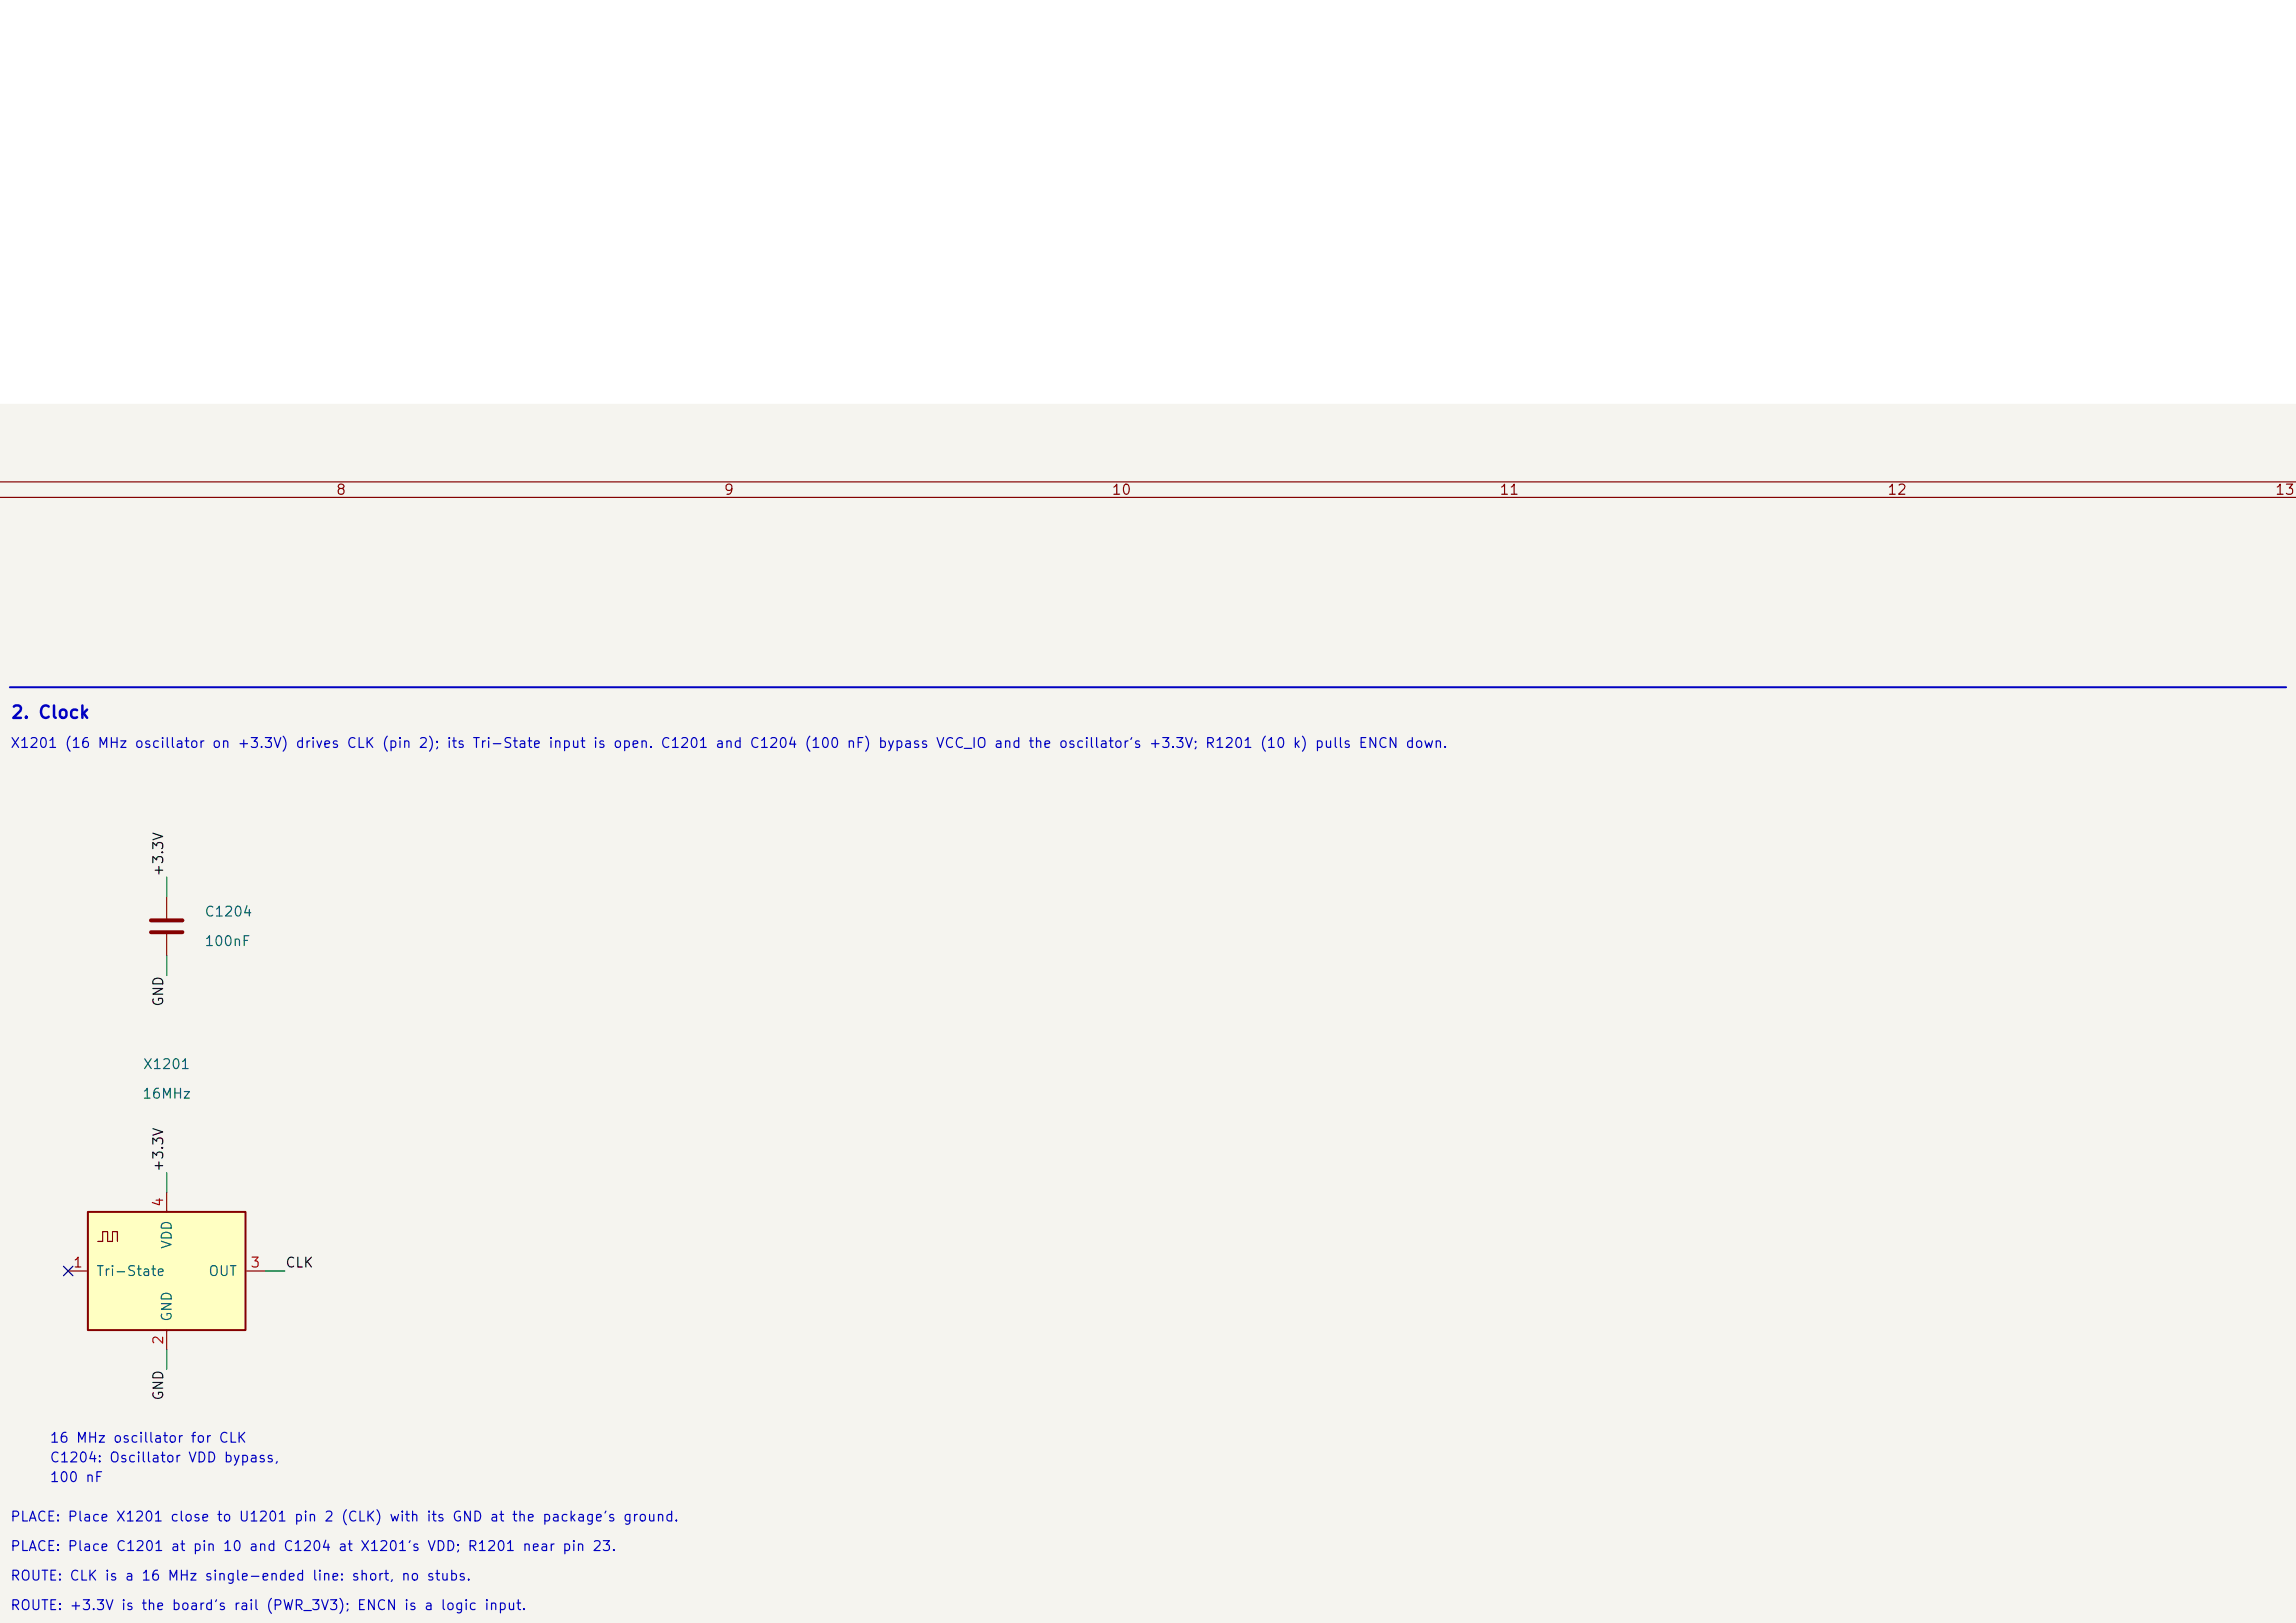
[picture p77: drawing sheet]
<svg xmlns="http://www.w3.org/2000/svg" width="297mm" height="210mm" viewBox="0 0 297 210" stroke-linecap="round" stroke-linejoin="round" font-family="sans-serif">
<defs><g id="words">
<text font-size="1.6" fill="#0000c2" x="1.3" y="93.4">2. Clock</text>
<g font-size="1.3" fill="#840000">
<text x="43.4" y="64.3">8</text>
<text x="93.5" y="64.3">9</text>
<text x="143.7" y="64.3">10</text>
<text x="193.9" y="64.3">11</text>
<text x="244" y="64.3">12</text>
<text x="294.2" y="64.3">13</text>
</g>
<g font-size="1.3" fill="#0000c2">
<text x="1.2" y="97.1">X1201 (16 MHz oscillator on +3.3V) drives CLK (pin 2); its Tri-State input is open. C1201 and C1204 (100 nF) bypass VCC_IO and the oscillator's +3.3V; R1201 (10 k) pulls ENCN down.</text>
<text x="6.3" y="187">16 MHz oscillator for CLK</text>
<text x="6.3" y="189.5">C1204: Oscillator VDD bypass,</text>
<text x="1.2" y="197.2">PLACE: Place X1201 close to U1201 pin 2 (CLK) with its GND at the package's ground.</text>
<text x="6.3" y="192.1">100 nF</text>
<text x="1.2" y="201">PLACE: Place C1201 at pin 10 and C1204 at X1201's VDD; R1201 near pin 23.</text>
<text x="1.2" y="208.7">ROUTE: +3.3V is the board's rail (PWR_3V3); ENCN is a logic input.</text>
<text x="1.2" y="204.8">ROUTE: CLK is a 16 MHz single-ended line: short, no stubs.</text>
</g>
<g font-size="1.3" fill="#0f0f0f">
<text x="21.4" y="113.5" transform="rotate(-90 21.4 113.5)">+3.3V</text>
<text x="21.4" y="130.3" transform="rotate(-90 21.4 130.3)">GND</text>
<text x="21.4" y="151.7" transform="rotate(-90 21.4 151.7)">+3.3V</text>
<text x="36.8" y="164.3">CLK</text>
<text x="21.4" y="181.3" transform="rotate(-90 21.4 181.3)">GND</text>
</g>
<g font-size="1.3" fill="#006464">
<text x="26.4" y="118.9">C1204</text>
<text x="26.4" y="122.7">100nF</text>
<text x="18.3" y="142.5">16MHz</text>
<text x="18.4" y="138.6">X1201</text>
<text x="22.5" y="161.7" transform="rotate(-90 22.5 161.7)">VDD</text>
<text x="12.4" y="165.4">Tri-State</text>
<text x="26.9" y="165.4">OUT</text>
<text x="22.5" y="171.1" transform="rotate(-90 22.5 171.1)">GND</text>
</g>
<g font-size="1.3" fill="#a90000">
<text x="21.4" y="156.3" transform="rotate(-90 21.4 156.3)">4</text>
<text x="9.4" y="164.3">1</text>
<text x="32.3" y="164.3">3</text>
<text x="21.4" y="174.1" transform="rotate(-90 21.4 174.1)">2</text>
</g>
</g></defs>
<path d="M-.1 52.3h297.2v157.8h-297.2z" fill="#f5f4ef" stroke="#f5f4ef" stroke-width=".13"/>
<path d="M-.1 62.4h297.2M-.1 64.4h297.2" fill="none" stroke="#840000" stroke-width=".15"/>
<path d="M11.4 156.8h20.4v15.3h-20.4z" fill="#ffffc2"/>
<path d="M11.4 156.8h20.4v15.3h-20.4z" fill="none" stroke="#840000" stroke-width=".25"/>
<path d="M21.6 116v2.8M21.6 120.9v2.8M21.6 154.3v2.5M8.8 164.5h2.6M12.6 160.6h.7v-1.2h.6v1.2h.7v-1.2h.6v1.2M21.6 172.1v2.6M31.8 164.5h2.5" fill="none" stroke="#840000" stroke-width=".15"/>
<path d="M19.5 119.1h4.1M19.5 120.6h4.1" fill="none" stroke="#840000" stroke-width=".51"/>
<path d="M1.3 88.9h294.4" fill="none" stroke="#0000c2" stroke-width=".25"/>
<path d="M21.6 113.5v2.5M21.6 123.7v2.5M21.6 151.7v2.6M21.6 174.7v2.5M34.3 164.5h2.6" fill="none" stroke="#009600" stroke-width=".15"/>
<path d="M8.2 163.8l1.2 1.3M9.4 163.8l-1.2 1.3" fill="none" stroke="#000084" stroke-width=".15"/>
<use href="#words"/>
</svg>
